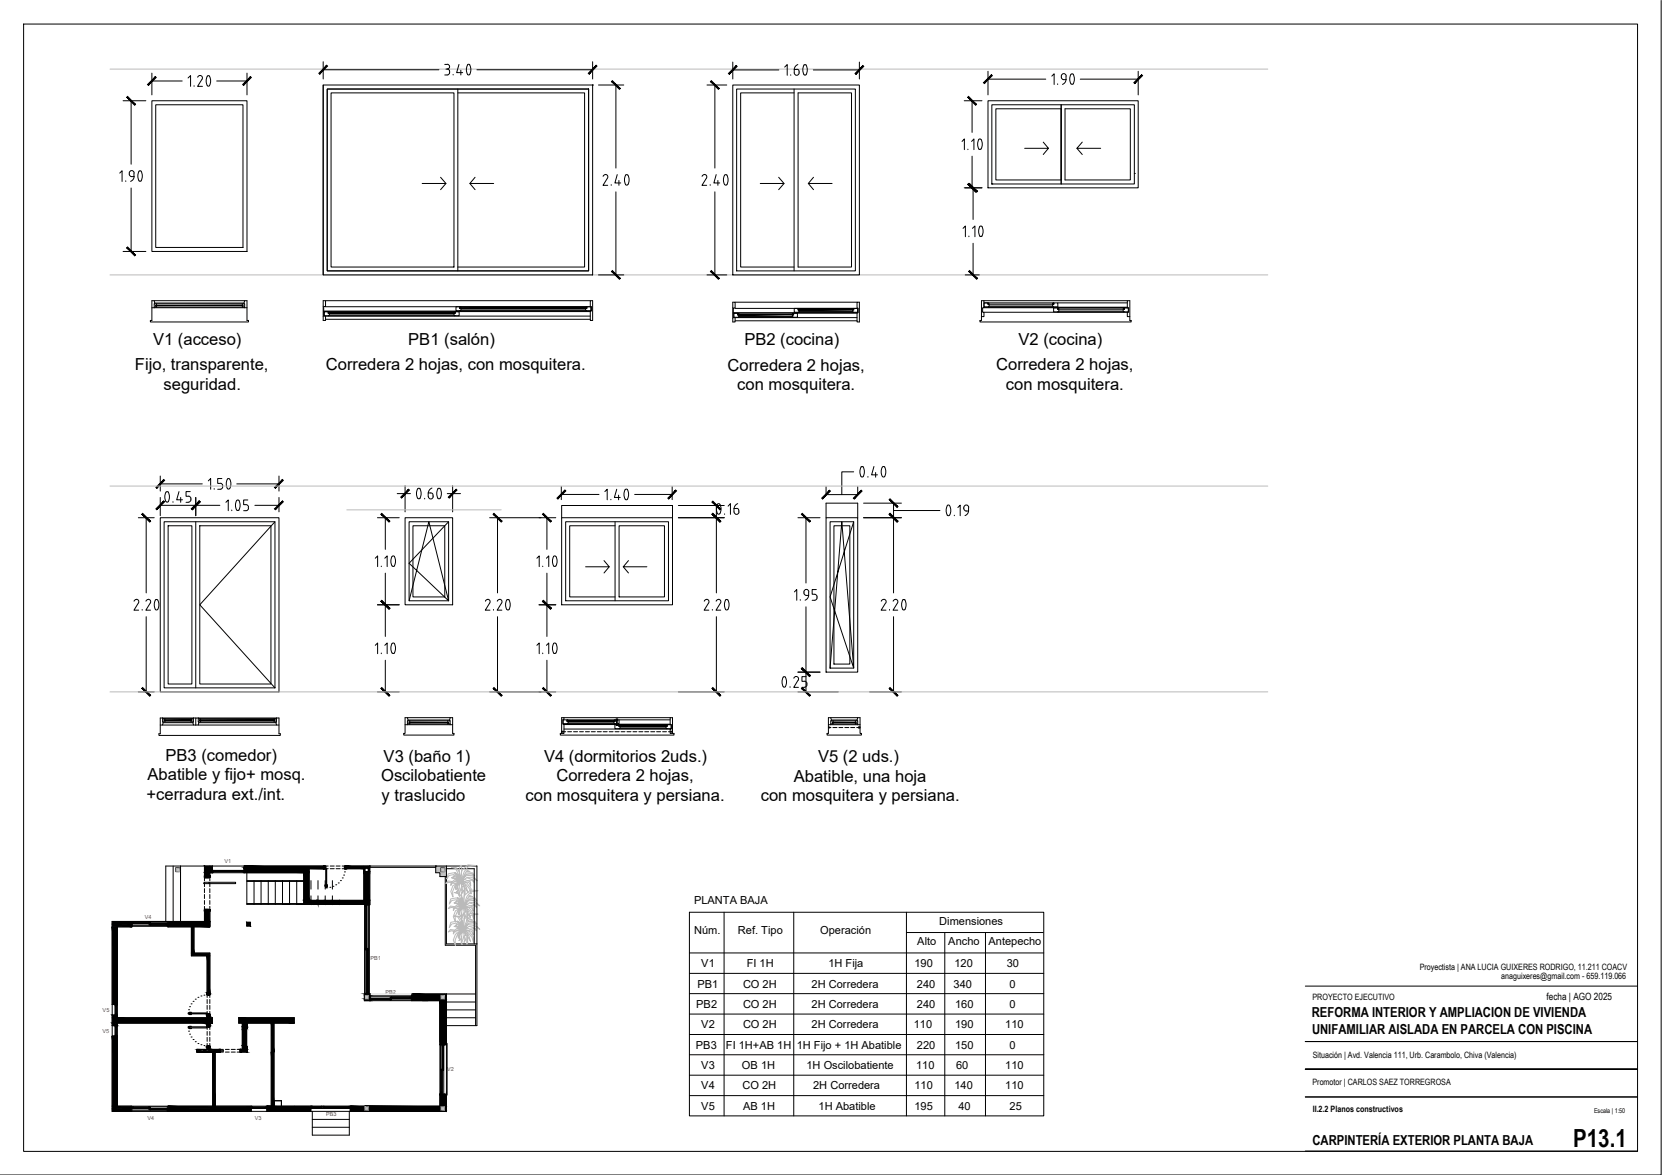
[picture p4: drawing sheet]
<svg xmlns="http://www.w3.org/2000/svg" width="420mm" height="297mm" viewBox="0 0 420 297" stroke-linecap="round" stroke-linejoin="round" font-family="sans-serif">
<defs><g id="words">
<text font-size="6.3" x="397.7" y="289.9">P13.1</text>
<g font-size="4.2">
<text x="38.7" y="87.2">V1 (acceso)</text>
<text x="103.2" y="87.2">PB1 (salón)</text>
<text x="188.2" y="87.2">PB2 (cocina)</text>
<text x="257.5" y="87.2">V2 (cocina)</text>
<text x="34.1" y="93.6">Fijo, transparente,</text>
<text x="82.4" y="93.6">Corredera 2 hojas, con mosquitera.</text>
<text x="183.9" y="93.7">Corredera 2 hojas,</text>
<text x="251.8" y="93.6">Corredera 2 hojas,</text>
<text x="41.4" y="98.6">seguridad.</text>
<text x="186.4" y="98.7">con mosquitera.</text>
<text x="254.3" y="98.6">con mosquitera.</text>
<text x="37.3" y="197.3">Abatible y fijo+ mosq.</text>
<text x="41.8" y="192.4">PB3 (comedor)</text>
<text x="96.4" y="197.5">Oscilobatiente</text>
<text x="97" y="192.6">V3 (baño 1)</text>
<text x="137.5" y="192.6">V4 (dormitorios 2uds.)</text>
<text x="140.7" y="197.6">Corredera 2 hojas,</text>
<text x="200.7" y="197.6">Abatible, una hoja</text>
<text x="206.8" y="192.6">V5 (2 uds.)</text>
<text x="37" y="202.3">+cerradura ext./int.</text>
<text x="96.5" y="202.5">y traslucido</text>
<text x="132.9" y="202.6">con mosquitera y persiana.</text>
<text x="192.3" y="202.6">con mosquitera y persiana.</text>
</g>
<g font-size="3.5">
<text x="331.6" y="257.2">REFORMA INTERIOR Y AMPLIACION DE VIVIENDA</text>
<text x="331.7" y="261.4">UNIFAMILIAR AISLADA EN PARCELA CON PISCINA</text>
<text x="331.8" y="289.5">CARPINTERÍA EXTERIOR PLANTA BAJA</text>
</g>
<g font-size="2.8">
<text x="175.5" y="228.6">PLANTA BAJA</text>
<text x="237.4" y="233.8">Dimensiones</text>
<text x="175.5" y="236">Núm.</text>
<text x="186.6" y="236">Ref. Tipo</text>
<text x="207.3" y="236">Operación</text>
<text x="231.9" y="238.8">Alto</text>
<text x="239.7" y="238.8">Ancho</text>
<text x="249.9" y="238.8">Antepecho</text>
<text x="177.3" y="244.5">V1</text>
<text x="188.8" y="244.5">FI 1H</text>
<text x="209.4" y="244.5">1H Fija</text>
<text x="231.2" y="244.5">190</text>
<text x="241.3" y="244.5">120</text>
<text x="254.5" y="244.5">30</text>
<text x="176.3" y="249.7">PB1</text>
<text x="187.8" y="249.7">CO 2H</text>
<text x="205.2" y="249.7">2H Corredera</text>
<text x="231.8" y="249.7">240</text>
<text x="241.1" y="249.7">340</text>
<text x="255.2" y="249.7">0</text>
<text x="176" y="254.8">PB2</text>
<text x="187.8" y="254.8">CO 2H</text>
<text x="205.2" y="254.8">2H Corredera</text>
<text x="231.8" y="254.8">240</text>
<text x="241.5" y="254.8">160</text>
<text x="255.2" y="254.8">0</text>
<text x="177.3" y="260">V2</text>
<text x="187.8" y="260">CO 2H</text>
<text x="205.2" y="260">2H Corredera</text>
<text x="231" y="260">110</text>
<text x="241.5" y="260">190</text>
<text x="254.1" y="260">110</text>
<text x="175.9" y="265.1">PB3</text>
<text x="183.5" y="265.1">FI 1H+AB 1H</text>
<text x="201.4" y="265.1">1H Fijo + 1H Abatible</text>
<text x="231.8" y="265.1">220</text>
<text x="241.5" y="265.1">150</text>
<text x="255.2" y="265.1">0</text>
<text x="177.3" y="270.2">V3</text>
<text x="177.3" y="275.4">V4</text>
<text x="187.6" y="270.3">OB 1H</text>
<text x="187.7" y="275.4">CO 2H</text>
<text x="203.9" y="270.3">1H Oscilobatiente</text>
<text x="205.6" y="275.4">2H Corredera</text>
<text x="231.2" y="275.4">110</text>
<text x="231.6" y="270.2">110</text>
<text x="241.3" y="275.4">140</text>
<text x="241.7" y="270.2">60</text>
<text x="254.1" y="270.2">110</text>
<text x="254.1" y="275.4">110</text>
<text x="177.3" y="280.5">V5</text>
<text x="187.9" y="280.5">AB 1H</text>
<text x="206.9" y="280.5">1H Abatible</text>
<text x="231.2" y="280.5">195</text>
<text x="242.3" y="280.5">40</text>
<text x="255.2" y="280.5">25</text>
</g>
<text font-size="2.5" x="391" y="252.8">fecha | AGO 2025</text>
<g font-size="2.2">
<text x="358.9" y="245.1">Proyectista | ANA LUCIA GUIXERES RODRIGO, 11.211 COACV</text>
<text x="379.5" y="247.6">anaguixeres@gmail.com - 659.119.066</text>
<text x="331.8" y="252.8">PROYECTO EJECUTIVO</text>
<text x="331.9" y="267.5">Situación | Avd. Valencia 111, Urb. Carambolo, Chiva (Valencia)</text>
<text x="331.8" y="274.4">Promotor | CARLOS SAEZ TORREGROSA</text>
<text x="331.9" y="281.2">II.2.2 Planos constructivos</text>
</g>
<text font-size="1.7" x="403" y="281.4">Escala | 1:50</text>
<g font-size="1.4" fill="#ff0505">
<text x="56.7" y="218.2">V1</text>
<text x="36.6" y="232.2">V4</text>
<text x="93.6" y="242.6">PB1</text>
<text x="97.5" y="251.2">PB2</text>
<text x="26" y="255.8">V5</text>
<text x="25.9" y="261.3">V5</text>
<text x="113.1" y="270.7">V2</text>
<text x="37.3" y="283.1">V4</text>
<text x="64.4" y="283.1">V3</text>
<text x="82.4" y="282.1">PB3</text>
</g>
</g></defs>
<!-- layer: 02.2 TABIQUERIA gruesa -->
<g fill="#000" stroke="#000" stroke-width=".25">
<path d="M112.9 276v.7z"/>
<path d="M51.7 218.9l2 1.4v-1.4zM51.7 218.9l2 1.4h-2z"/>
<path d="M61.7 219.4l.7 .2v-.2zM61.7 219.4l.7 .2h-.7z"/>
<path d="M61.7 219.6l.7 .7v-.7zM61.7 219.6l.7 .7h-.7z"/>
<path d="M62.4 219.4l.9 .2v-.2zM62.4 219.4l.9 .2h-.9z"/>
<path d="M62.4 219.6l.9 .7v-.7zM62.4 219.6l.9 .7h-.9z"/>
<path d="M63.3 219.6l14.8 .7v-.7zM63.3 219.6l14.8 .7h-14.8z"/>
<path d="M61.7 218.9l20.3 .5v-.5zM61.7 218.9l20.3 .5h-20.3z"/>
<path d="M63.3 219.4l18.7 .2v-.2zM63.3 219.4l18.7 .2h-18.7z"/>
<path d="M87.4 219.4l4.8 .2v-.2zM87.4 219.4l4.8 .2h-4.8z"/>
<path d="M92 219.6l.2 .7v-.7zM92 219.6l.2 .7h-.2z"/>
<path d="M87.4 218.9l6.1 .5v-.5zM87.4 218.9l6.1 .5h-6.1z"/>
<path d="M93.1 219.4l.4 .9v-.9zM93.1 219.4l.4 .9h-.4z"/>
<path d="M28.4 234.3l1.3 19.6v-19.6zM28.4 234.3l1.3 19.6h-1.3z"/>
<path d="M28.4 232.9l4.9 .7v-.7zM28.4 232.9l4.9 .7h-4.9z"/>
<path d="M28.4 233.6l4.9 .7v-.7zM28.4 233.6l4.9 .7h-4.9z"/>
<path d="M48.4 234.3l.6 6.6v-6.6zM48.4 234.3l.6 6.6h-.6z"/>
<path d="M42.5 232.9l10.5 .7v-.7zM42.5 232.9l10.5 .7h-10.5z"/>
<path d="M42.5 233.6l10.5 .4v-.4zM42.5 233.6l10.5 .4h-10.5z"/>
<path d="M42.5 234l10.5 .3v-.3zM42.5 234l10.5 .3h-10.5z"/>
<path d="M51.7 220.6l1.3 1v-1zM51.7 220.6l1.3 1h-1.3z"/>
<path d="M51.7 230.2l1.3 2.7v-2.7zM51.7 230.2l1.3 2.7h-1.3z"/>
<path d="M51.7 220.3l2 .3v-.3zM51.7 220.3l2 .3h-2z"/>
<path d="M61.7 220.3h.7zM61.7 220.3h.7z"/>
<path d="M62.4 220.3h.9zM62.4 220.3h.9z"/>
<path d="M62.4 233.2l.9 .9v-.9zM62.4 233.2l.9 .9h-.9z"/>
<path d="M61.7 220.3l16.4 .3v-.3zM61.7 220.3l16.4 .3h-16.4z"/>
<path d="M76.8 220.6l1.3 7v-7zM76.8 220.6l1.3 7h-1.3z"/>
<path d="M76.8 227.6l1.8 1v-1zM76.8 227.6l1.8 1h-1.8z"/>
<path d="M78.6 227.6l.8 1 .7-1zM78.6 227.6l.8 1h-.8z"/>
<path d="M80.1 227.6l.3 1v-1zM80.1 227.6l.3 1h-1z"/>
<path d="M80.4 227.6l1.8 1v-1zM80.4 227.6l1.8 1h-1.8z"/>
<path d="M82.2 227.6l1.8 1v-1zM82.2 227.6l1.8 1h-1.8z"/>
<path d="M84 227.6l1.8 1v-1zM84 227.6l1.8 1h-1.8z"/>
<path d="M92 220.3l1.5 7.3v-7.3zM92 220.3l1.5 7.3h-1.5z"/>
<path d="M85.8 227.6l7.7 1v-1zM85.8 227.6l7.7 1h-7.7z"/>
<path d="M28.4 256.6l1.3 .7v-.7zM28.4 256.6l1.3 .7h-1.3z"/>
<path d="M28.4 258.6l1.3 .7v-.7zM28.4 258.6l1.3 .7h-1.3z"/>
<path d="M52.4 258.6l.6 .4v-.4zM52.4 258.6l.6 .4h-.6z"/>
<path d="M52.4 259l.6 .3v-.3zM52.4 259l.6 .3h-.6z"/>
<path d="M52.4 256.6l.6 .3v-.3zM52.4 256.6l.6 .3h-.6z"/>
<path d="M52.4 256.9l.6 .4v-.4zM52.4 256.9l.6 .4h-.6z"/>
<path d="M48.4 240.9l4.6 .7v-.7zM48.4 240.9l4.6 .7h-4.6z"/>
<path d="M52.4 241.6l.6 9.3v-9.3zM52.4 241.6l.6 9.3h-.6z"/>
<path d="M52.4 250.9l.6 .3v-.3zM52.4 250.9l.6 .3h-.6z"/>
<path d="M28.4 257.3l25.3 1.3v-1.3zM28.4 257.3l25.3 1.3h-25.3z"/>
<path d="M61.3 259.6l.7 .7v-.7zM61.3 259.6l.7 .7h-.7z"/>
<path d="M61.3 258.6l1.3 1v-1zM61.3 258.6l1.3 1h-1.3z"/>
<path d="M62 259.6l.6 .7v-.7zM62 259.6l.6 .7h-.6z"/>
<path d="M68.6 258.6l.7 7.4v-7.4zM68.6 258.6l.7 7.4h-.7z"/>
<path d="M60.4 257.3l14 1.3v-1.3zM60.4 257.3l14 1.3h-14z"/>
<path d="M92.1 251.6l.1 .9zM92.1 251.6l.1 .9z"/>
<path d="M92.1 251.3h1.4zM92.1 251.3h1.7z"/>
<path d="M92.1 251.3l1.4 .3v-.3zM92.1 251.3l1.4 .3h-1.4z"/>
<path d="M93.1 251.6l.4 .9v-.9zM93.1 251.6l.4 .9h-.4z"/>
<path d="M92.1 252.5l1.4 .5v-.5zM92.1 252.5l1.4 .5h-1.4z"/>
<path d="M104.1 251.6l7.4 .9v-.9zM104.1 251.6l7.4 .9h-7.4z"/>
<path d="M104.1 251.3l8.8 .3v-.3zM104.1 251.3l8.8 .3h-8.8z"/>
<path d="M112.4 251.6l.5 .9v-.9zM112.4 251.6l.5 .9h-.5z"/>
<path d="M104.1 252.5l8.8 .5v-.5zM104.1 252.5l8.8 .5h-8.8z"/>
<path d="M111.2 253l1.7 11v-11zM111.2 253l1.7 11h-1.7z"/>
<path d="M28.4 261.9l1.3 17.7v-17.7zM28.4 261.9l1.3 17.7h-1.3z"/>
<path d="M28.4 279.6l4.7 .7v-.7zM28.4 279.6l4.7 .7h-4.7z"/>
<path d="M49.7 265.4l1.1 .5v-.5zM49.7 265.4l1.1 .5h-1.1z"/>
<path d="M52.4 264.7l.6 .3v-.3zM52.4 264.7l.6 .3h-.6z"/>
<path d="M52.4 265l.6 .3v-.3zM52.4 265l.6 .3h-.6z"/>
<path d="M53.8 266l.6 13.6v-13.6zM53.8 266l.6 13.6h-.6z"/>
<path d="M49.7 265.3l6 .1v-.1zM49.7 265.3l6 .1h-6z"/>
<path d="M49.7 265.9l6 .1zM49.7 265.9l6 .1z"/>
<path d="M61.3 264.3l.7 .1zM61.3 264.3l.7 .1z"/>
<path d="M61.3 260.3l1.3 4v-4zM61.3 260.3l1.3 4h-1.3z"/>
<path d="M62 264.3l.6 .1zM62 264.3l.6 .1z"/>
<path d="M61.3 264.4l1.3 .9v-.9zM61.3 264.4l1.3 .9h-1.3z"/>
<path d="M60.7 265.3l1.9 .7v-.7zM60.7 265.3l1.9 .7h-1.9z"/>
<path d="M42.5 279.6l21 .7v-.7zM42.5 279.6l21 .7h-21z"/>
<path d="M68.6 266l.7 13.6v-13.6zM68.6 266l.7 13.6h-.7z"/>
<path d="M67.5 279.6l11.1 .4v-.4zM67.5 279.6l11.1 .4h-11.1z"/>
<path d="M67.5 280l11.1 .3v-.3zM67.5 280l11.1 .3h-11.1z"/>
<path d="M88.6 279.6l3.6 .2v-.2zM88.6 279.6l3.6 .2h-3.6z"/>
<path d="M88.6 279.8h3.6zM88.6 279.8h3.6z"/>
<path d="M88.6 279.8l3.6 .5v-.5zM88.6 279.8l3.6 .5h-3.6z"/>
<path d="M93.1 279.8l18.4 .9v-.9zM93.1 279.8l18.4 .9h-18.4z"/>
<path d="M111.2 276.7l1.7 2.9v-2.9zM111.2 276.7l1.7 2.9h-1.7z"/>
<path d="M92.2 279.6l20.7 .2v-.2zM92.2 279.6l20.7 .2h-20.7z"/>
<path d="M112.4 279.8l.5 .9v-.9zM112.4 279.8l.5 .9h-.5z"/>
<path d="M28.4 280.3l4.7 .7v-.7zM28.4 280.3l4.7 .7h-4.7z"/>
<path d="M42.5 280.3l21 .7v-.7zM42.5 280.3l21 .7h-21z"/>
<path d="M67.5 280.3l11.1 .7v-.7zM67.5 280.3l11.1 .7h-11.1z"/>
<path d="M88.6 280.3l3.6 .4v-.4zM88.6 280.3l3.6 .4h-3.6z"/>
<path d="M88.6 280.7l3.6 .3v-.3zM88.6 280.7l3.6 .3h-3.6z"/>
<path d="M92.2 280.7h20.7zM92.2 280.7h20.7z"/>
<path d="M92.2 280.7l20.7 .3v-.3zM92.2 280.7l20.7 .3h-20.7z"/>
</g>
<g fill="none" stroke="#000" stroke-width=".25">
<path d="M81.7 76v5M149.8 76v5M185.3 76.4v5M217.3 76.4v5M248.1 76v5h-.4M285.6 76v5h.4M40.5 181.5v4M70.5 181.5v4M114.4 181.4v4M170 181.4v4h.4M44.4 219.4h1v.9h-1zM51.7 218.9h2v1.7h-.7v1h-1.3z"/>
<path d="M61.7 218.9h20.3v.7h-3.9v8h13.9v-8h-4.6v-.7h6.1v9.7h-16.7v-8h-15.1zM62.4 219.4h.9v.9h-.9zM92.2 219.4h.9v.9h-.9zM110.2 218.9h2.7v2.7h-1.7v-1h-1zM111.5 219.4h.9v.9h-.9zM28.4 232.9h4.9v1.4h-3.6v19.6h-1.3zM42.5 232.9h9.2v-2.7h1.3v4.1h-10.5zM62.4 233.2h.9v.9h-.9zM28.4 256.6h1.3v.7h24v1.3h-24v.7h-1.3zM44.4 257.5h1v.9h-1zM60.4 257.3h14v1.3h-14zM61.3 258.6v6.7h-.6v.7h1.9v-7.4"/>
<path d="M62.4 257.5h.9v.9h-.9zM92.1 251.3h1.4v1.7h-1.4zM92.2 251.6h.9v.9h-.9zM93.5 251.3h-1.4h1.4M93.5 251.3v1.3M111.5 251.6h.9v.9h-.9zM28.4 261.9v19.1h4.7v-1.4h-3.4v-17.7M29.7 261.9h-1.3h1.3M42.5 279.6h21v1.4h-21zM44.4 279.8h1v.9h-1zM62.4 279.8h.9v.9h-.9zM67.3 279.6h11.7"/>
<path d="M67.5 279.6v1.4M78.6 279.6v1.4h-11.3M88.6 279.6h22.6v-2.9h1.7v4.3h-24.3zM92.2 279.8h.9v.9h-.9zM111.2 264h1.7M111.5 279.8h.9v.9h-.9zM112.9 263.4v-12.1h-8.8v1.7h7.1v11M112.9 263v1h-1.7"/>
</g>
<!-- layer: 02.1 TABIQUERIA fina -->
<path d="M48.4 234.3v7.3h4v9.6h.6v-10.3h-4v-6.6M52.4 257.3v-.7h.6v.7M52.4 258.6v.7h.6v-.7M68.6 258.6v21M69.3 258.6v21M53.8 279.6v-13.6h-4.1v-.7h2.7v-.6h.6v.6h2.7v.1h-4.9v.5h4.9l-1.3 .1v13.6M69.3 278.3l1.9-.1v1.4M71.1 278.3v1.3" fill="none" stroke="#000" stroke-width=".25"/>
<!-- layer: 04.1 CARPINTERIA EXTERIOR -->
<g fill="none" stroke="#000" stroke-width=".25">
<path d="M38.4 25.5h24v38.1h-24zM39.4 26.5h22v36.1h-22zM81.7 21.5v48M81.7 21.5h68.1v48h-68.1zM82.7 22.5h66.1v46h-66.1zM83.7 23.5h31.1v44h-31.1zM115.7 23.5h32.1v44h-32.1M115.7 22.5v46M149.8 21.5h.1M249.8 25.5h37.9v22h-37.9zM250.7 26.5h36.1v20h-36.1zM268.3 27.5h-16.5v18h16.5"/>
<path d="M268.3 26.5v20M269.2 27.5h16.5v18h-16.5zM38.4 76h.6l.1 .6M38.4 77.8h24M39 77.8v-1h22.8v1M39 77.6h22.8M39 76h22.8M39.1 76.6h22.6M39.1 76.6v.2M39.4 77.2v.4M39.6 76.8v.8M61.3 76.8v.8"/>
<path d="M61.4 77.2v.4M62.4 76h-.6l-.1 .8M248.1 76h.7v1.8h-.4v1.1h.4v1.1h-.7M248.8 78.9h36.2M248.8 76h36.2M248.8 77.8h36.2M248.8 76.6h17.6M248.8 77.7h36.2M248.8 76.6h1v.3h.3v.5l-.2 .2h-1.1zM249.8 76.6h.2v.3h-.2zM249.8 76.9h16.6M249.9 77.6h17.5v-1h-1v.3h-.3v.5l.2 .2"/>
<path d="M250.1 77.4h16M266.1 76.6h.3v.3h-.3zM266.4 77.8h1v.4h.3v.4l-.2 .3h-1.1zM267.4 77.9h.3v.2h-.3zM267.4 77.8h16.9M267.4 78.2h16.9M267.4 76.6h17.6M267.5 78.9h16.6M267.7 78.6h16.2M284 77.9h.2v.2h-.2zM284.3 77.8h.9v1.1h-1.1l-.2-.3v-.4h.4zM285.6 76h-.6v1.8h.3v1.1h-.3v1.1h.6"/>
<path d="M38 81v.4h24.8v-.4M247.7 81v.4h38.3v-.4M40.5 130.9h30v44h-30zM41.5 131.9h28v42h-28zM42.5 132.9h6v40h-6zM49.5 131.9v42M50.5 132.9h18v40h-18zM102.4 130.9h12v22h-12zM103.4 131.9h10v20h-10zM104.4 132.9h8v18h-8zM142 130.9h28v22h-28zM142 130.9v-3.1h28v3.1"/>
<path d="M143 131.9h26v20h-26zM155.5 132.9h-11.5v18h11.5M155.5 131.9v20M156.5 132.9h11.5v18h-11.5zM208.8 130.9h8v39h-8zM208.8 130.9v-3.7h8v3.7M209.8 131.9h6v37h-6zM210.8 132.9h4v35h-4zM40.2 185.5v.4h30.7v-.4M40.5 181.5h9M41.1 181.5v1h7.8v-1M41.1 181.7h7.8"/>
<path d="M41.1 183.3h7.8M41.2 182.5l-.1 .8h-.6M41.2 182.7h7.6M41.5 181.7v.4M41.7 181.7v.8M48.3 181.7v.8M48.5 181.7v.4M48.8 182.7l.1 .6h.6M48.8 182.5v.2M50.1 183.3h19.8M50.1 181.5h20.4M50.1 181.5h-.6v1.8"/>
<path d="M50.1 181.5v1h19.8v-1M50.1 181.7h19.8M50.2 182.5l-.1 .8h-.6M50.2 182.7h19.6M50.5 181.7v.4M50.7 181.7v.8M69.3 181.7v.8M69.5 181.7v.4M69.8 182.5v.2M69.8 182.7l.1 .6h.6M102.1 185.4v.4h12.7v-.4M102.4 183.2h12"/>
<path d="M102.4 181.4h.6l.2 .8M103 183h10.8M103 183.2v-1h10.8v1M103 181.4h10.8M103.2 182h10.5M103.4 182.7v.3M103.6 182.2v.8M113.2 182.2v.8M113.4 182.7v.3M113.7 182v.2M114.4 181.4h-.6l-.1 .6M141.6 185.4v.4h28.8v-.4"/>
<path d="M209.1 185.4v.4h8.7v-.4M209.4 183.2h8M209.4 181.4h.6l.2 .8M210 183h6.8M210 183.2v-1h6.8v1M210 181.4h6.8M210.2 182h6.5M210.4 182.7v.3M210.6 182.2v.8M216.2 182.2v.8M216.4 182.7v.3M216.7 182v.2"/>
<path d="M217.4 181.4h-.6l-.1 .6M53.7 218.9h8M33.3 234.3h.1v-1.4h-.1h9.2h-.2l.1 .6-.1 .8h.2M33.4 233.2h.3l.1 .2-.4 .1zM33.4 234.2h8.9M33.4 233.5h8.9M33.4 233.9h8.9M33.7 233.2h.1M33.7 233.2h4M33.7 233.5h4M33.8 233.4h3.8M37.6 233.3l.5-.1v.3h-.4z"/>
<path d="M37.7 233.2h.1M37.7 233.5h.3l.1 .3-.4 .1zM37.8 233.1l.1 .5zM38 233.6l.1 .1zM38 233.7h4M38.1 233.2h4.2M38.1 233.8h3.9M42 233.6h.1M42 233.5h.4v.4l-.4-.1zM53.7 220h8M53.9 220v.3h7.6M53.9 220.6h7.6"/>
<path d="M54 220.4h7.5M54 220.3l-.1 .3h-.2M54.1 220.1v.1h7.3M54.1 220.1v.2M61.3 220.1v.2M61.5 220.4v.2h.2M61.5 220v.4M92.2 228.8v22.3M92.2 228.6v.2l.1-.1 1.2 .1v-.2M92.2 239.9l.6 .1zM92.3 228.8h.4l-.1 .4-.3-.1zM92.3 239.8l.3-.1 .1 .4h-.4z"/>
<path d="M92.3 229.1h.1M92.3 239.8h.1M92.3 229.1v10.7M92.5 229.1v10.7M92.6 229.2v10.5M92.7 229.1v10.7M92.7 228.8v22.3M92.8 228.8v22.3M92.8 239.8h.3l-.1 .4-.2-.1zM93.1 228.8v22.3M93.4 228.8v22.3M28.4 253.9v2.7"/>
<path d="M28.4 259.3v2.6M29.1 253.9v2.7M29.1 259.3v2.6M29.1 254.2h.3v2.2h-.3M29.1 259.5h.3M29.2 254.2v2.2M29.2 259.5v2.3M29.2 254.3h.1v2h-.1M29.2 259.6h.1v2h-.1M29.2 259.7h.2M29.2 256.2h.2M29.2 254.4h.2"/>
<path d="M29.4 256.4h.1M29.4 259.5v2.3h-.3M29.5 256.4l.2 .2M29.5 254.2v2.2M29.5 259.5v2.2M29.7 259.3v.2h-.3M29.7 253.9v.3h-.3M29.7 254.2v2.2M29.7 259.5v2.3M92.2 251.3v-.2h1.3v.2M92.3 240.1v11M92.8 250.7v.2z"/>
<path d="M92.8 240.1h.1M92.8 250.9l.2-.2 .1 .5h-.3zM92.9 240.1v10.8M93 240.2v10.5M93.1 240.1v10.7M93.5 251.6h.2v1.4h-.2M93.6 252.5h.4v.1l-.4 .2zM93.7 251.7h10.3M93.7 252.4h10.3M93.7 253h10.3M93.7 252h10.3M93.9 252.8h.1"/>
<path d="M93.9 252.7h4.7M93.9 252.8h4.7M94 252.5h4.6M98.6 252.8h.1M98.6 252.5h.4v.3h-.4zM98.6 252l.5 .1-.1 .3h-.4zM98.8 252.3l.1 .5h-.2zM99 252.3h.1M99 252.8h5M99 252.3h4.7M99 252h4.7M99.1 252.1h4.5"/>
<path d="M103.6 252.1l.5-.1v.4h-.4zM103.7 252.3h.1M104.1 251.6h-.1v1.4h.1M29.2 261.6h.2M29.4 261.7h.1M29.5 261.7l.2 .2M33.3 279.8h.3l.1 .3h-.4zM33.4 279.6h8.9M33.6 279.8h.1M33.6 279.9h4.1M33.6 279.8h4.1M37.5 279.9l.5-.1v.3h-.4z"/>
<path d="M37.7 279.8h.1M37.8 279.7v.6zM38 279.8h4.3M42.5 279.6h-.2l.1 .6-.1 .8h.2h-9.4h.3v-1.4h-.3M63.5 279.6h.2l.1 .3M63.7 279.6h3.6M63.8 279.9h3.5M63.9 279.9v.2M67.1 279.9v.2M67.3 279.9h.1M67.5 279.6l-.2 .3M78.6 279.6h3"/>
<path d="M78.7 279.6v.4h2.7M78.8 280l-.2 .2M78.9 279.7l.1 .3M81.2 279.7v.3M81.2 279.7v.1h-2.3M81.4 279.6l-.1 .4M81.7 279.6h6.9M81.7 279.6h-.1v.6M81.7 279.6v.4h6.6v-.4M81.8 280l-.2 .2M81.9 279.7v.1h6.3v-.1M82 279.7v.3"/>
<path d="M88.2 279.7v.3M88.3 280h.1M111.2 264v.2h1.4v-.2M111.2 276.7v-.2h1.4v.2M111.2 264.2v12.3M111.4 270.3h.3v.4l-.3-.1zM111.4 276.2l.3-.2v.5h-.3zM111.4 264.2v6.1M111.4 270.6v5.9M111.4 270.6h.1M111.4 276l.1 .2zM111.5 270.6v5.6"/>
<path d="M111.7 270.7v5.3M111.8 264.2v12.3M111.8 264.1h.3v.5l-.3-.1zM111.8 270.3l.3-.1v.4h-.3zM111.8 264.5h.1M111.8 270.3h.1M111.9 264.5v5.8M112.1 264.5v5.7M112.2 264.2v12.3M112.9 263.8h.1v13h-.1M112.9 263.8v12.9M33.4 280.2h8.9"/>
<path d="M33.4 280.9h8.9M33.4 280.6h8.9M33.7 280.1h3.8M37.6 280.2h.4l.1 .3-.5 .1zM38 280.4h4M38 280.2l.1 .1zM38 280.6h4M38.1 280.5h3.9M42 280.2h.1M42 280.2h.4v.4l-.4-.1zM63.5 280.2h4M63.5 281h4"/>
<path d="M63.7 280.2v-.3h3.6v.3M63.7 280.1h3.6M63.8 280.1v-.1h3.4v.1M78.6 281h10M78.7 280.2h2.7M78.8 280h2.5M81.3 280l.1 .2h.2M81.7 280.2h6.6M81.8 280h6.5M88.3 280v.2h.3"/>
</g>
<!-- layer: 30 ESCALERA -->
<g fill="none" stroke="#000" stroke-width=".25">
<path d="M43.8 218.9v14M45.6 218.9v14M51.7 218.9h-9.8v14M62.4 220.6v8h14.4M62.4 228.4h14.4M62.4 222.6h14.4M62.4 222.8h14.4M64.2 222.6v6M66 222.6v6M67.8 222.6v6M69.6 222.6v6M71.4 222.6v6"/>
<path d="M73.2 222.6v6M75 222.6v6M78.6 222.6v2.2M78.6 226.5v2.1M80.4 222.6v2.2M80.4 226.5v2.1M82.2 222.6v2.2M82.2 226.5v2.1M84 222.6v2.2M84 226.5v2.1M112.9 251.3h7.3M112.9 253.3h7.3"/>
<path d="M112.9 255.3h7.3M112.9 257.3h7.3M112.9 259.3h7.7M79 281v6h9.3v-6M79 283h9.3M79 285h9.3"/>
</g>
<!-- layer: 10.1 SOMBREADOS TABIQUES -->
<g fill="none" stroke="#bababa" stroke-width=".25">
<path d="M110.2 218.9v.1M110.5 218.9l-.3 .4M110.8 218.9l-.6 .7M111.1 218.9l-.9 1M111.4 218.9l-1.2 1.3M111.5 219.8l-.9 .8M111.5 219.4l-1.2 1.2M111.7 218.9l-1.5 1.6M111.8 219.4l-.3 .3M112 218.9l-.5 .5M112.3 218.9l-.5 .5M112.4 219.7l-.6 .6"/>
<path d="M112.6 218.9l-1.7 1.7M112.9 219.9l-1.7 1.6M112.9 219l-1.7 1.6M112.9 219.3l-.5 .4M112.9 219.6l-1.7 1.6M111.8 220.3l-.6 .6M112.4 220.3h.1M112.9 221.3l-.3 .3M112.9 221.1l-.6 .5M112.9 220.8l-.9 .8M112.9 220.5l-1.2 1.1M112.9 220.2l-1.5 1.4"/>
<path d="M92.2 251.6v.1M92.5 251.6l-.3 .4M92.8 251.6l-.6 .7M93.1 251.9l-.6 .6M93.1 251.6l-.9 .9M93.1 252.5h.1M93.1 252.2l-.3 .3M111.5 251.6v.1M111.8 251.6l-.3 .4M112.1 251.6l-.6 .7M112.4 252.5h.1M112.4 252.2l-.3 .3"/>
<path d="M112.4 251.9l-.6 .6M112.4 251.6l-.9 .9M62.6 260.3v4M92.2 279.8h.1M92.5 279.8l-.3 .3M92.8 279.8l-.6 .6M93.1 279.8l-.9 .9M111.5 279.8h.1M111.8 279.8l-.3 .3M112.1 279.8l-.6 .6M112.4 279.8l-.9 .9M93.1 280l-.6 .7"/>
<path d="M93.1 280.6v.1M93.1 280.3l-.3 .4M112.4 280.6v.1M112.4 280.3l-.3 .4M112.4 280l-.6 .7"/>
</g>
<!-- layer: 03 CARPINTERIA INTERIOR -->
<g fill="none" stroke="#000" stroke-width=".25">
<path d="M81.7 219.6l.6 .1zM81.7 218.9h.6zM82 218.9h1M82 218.9h.3v.7h-.3zM82 219.6h1M82.3 218.9h.1l-.1 .7zM82.3 219.6h.3v4.8h-.3zM83.5 218.9h1M83.5 219.6h1M85 219.6h1M85 218.9h1M86.5 218.9h.9"/>
<path d="M86.5 219.6h.9M87 218.9h.2v.7zM87.1 219.6h.1M87.2 219.6l.5 .1zM87.2 218.9h.5zM87.2 218.9h.2v.7h-.2zM51.6 223h8v.4h-8zM51.6 229.9l.1 .5zM51.6 221.3l.1 .6zM51.7 229.8l1.3 .1v.3h-1.3v-.2h1.3h-1.3zM51.7 221.6h1.3v.2h-1.3zM51.7 221.8l1.3 .1-1.3 .1z"/>
<path d="M51.7 221.6v1.1M51.7 223.1v1M51.7 224.6v1.1M51.7 226.1v1M51.7 227.7v.9M51.7 229.1v1.1M52.7 223.2h.3M52.9 223.1v.3M53 229.9l.1 .5zM53 221.3l.1 .6zM53 221.6v1.1M53 223.1v1"/>
<path d="M53 224.6v1.1M53 226.1v1M53 227.7v.9M53 229.1v1.1M82.2 223.6l.1 .5h-.1zM82.6 224.4h.1M82.7 223.6l.1 .5h-.2zM83.4 224.3h.1M84.2 224.1h.1M84.9 223.7h.1M85.5 223.2h.1M86.1 222.6h.1"/>
<path d="M86.5 221.9h.1M86.9 221.2h.1M87.1 220.4h.1M47.6 256.1h4.8v.2h-4.8zM47.6 256.1h.1M47.6 259.6h4.8v.3h-4.8zM47.6 259.9h.1M47.7 255.3h.1M47.8 255.9l.6 .1-.6 .1zM47.8 256.3l.6 .2h-.6zM47.8 259.9l.6 .1h-.6zM47.8 259.4l.6 .1-.6 .1z"/>
<path d="M47.9 254.5h.1M48.3 253.8h.1M48.8 253.1h.1M49.4 252.6h.1M50 252.1h.1M50.8 251.8h.1M51.6 251.6h.1M52.3 250.9l.1 .6zM52.3 256.4l.1 .5zM52.3 259l.1 .6zM52.4 251.2h.6v.2h-.6zM52.4 251.4h.6v.2z"/>
<path d="M52.4 256.4h.6v.2h-.6zM52.4 256.3l.6-.1v.2zM52.4 251.5h.1M52.4 259.3h.6v.2h-.6zM52.4 259.5h.6v.2zM52.4 251.2v1M52.4 252.7v1M52.4 254.2v1M52.4 255.7v.9M52.4 259.3v1M53 250.9l.1 .6zM53 256.4l.1 .5z"/>
<path d="M53 259l.1 .6zM53 251.2v1M53 252.7v1M53 254.2v1M53 255.7v.9M53 259.3v1M47.7 260.7h.1M47.9 261.4h.1M48.3 262.2h.1M48.8 262.8h.1M49.4 263.3h.1M50 263.8h.1"/>
<path d="M50.8 264.1h.1M51.6 264.3h.1M52.2 265.5h-.8v.3h.8M52.3 264.4l.1 .6zM52.4 264.4h.6v.3h-.6zM52.4 264.4l.6-.1zM52.4 264.4h.1M52.4 260.8v.9M52.4 262.2v1.1M52.4 263.8v.9M52.7 265.8h1M52.7 265.5h1"/>
<path d="M53 264.4l.1 .6zM53 260.8v.9M53 262.2v1.1M53 263.8v.9M54.1 265.8h1.1M54.1 265.5h1.1M55.3 265.2l.5 .1zM55.3 266h.5zM55.7 265.4l.8 .1v.3l-.8 .1M55.8 265.8l-.1 .2h.8M56.5 265.3h-.8l.1 .2M57 265.3h1"/>
<path d="M57 266h1M58.5 265.3h1M58.5 266h1M59.9 265.3h.8M59.9 266h.8M60.7 265.2l.4 .1zM60.7 266h.4zM60.7 265.3h-.1l.1 .7M60.7 265.3v.7"/>
</g>
<!-- layer: 04.2 CERRAJERIA -->
<path d="M93.4 218.9h16.8M93.5 219.3h16.7M93.5 218.9h.1M110.2 218.9h.1M112.6 221.6v17.4h7.6v20.3M112.9 221.6v17h7.7v20.7" fill="none" stroke="#000" stroke-width=".25"/>
<!-- layer: 06 SANITARIOS -->
<path d="M68.6 258.6h.1" fill="none" stroke="#000" stroke-width=".25"/>
<!-- layer: 10.4 AUXILIAR SOMBREO -->
<path d="M44.5 219.4h-.1M44.8 219.4l-.4 .3M45.1 219.4l-.7 .6M45.4 219.4l-1 .9M45.4 219.7l-.7 .6M45.4 220l-.4 .3M45.4 220.3h-.1" fill="none" stroke="#bababa" stroke-width=".25"/>
<!-- layer: CONSTRUCCION -->
<path d="M112.9 218.9h7.7v19.7M112.9 219.6h7v19" fill="none" stroke="#000" stroke-width=".25"/>
<!-- layer: ARBOLES -->
<g fill="none" stroke="#bababa" stroke-width=".25">
<path d="M114.2 219.3l1.2 .1 .7 1.1 .4 2.3-1.8-1.7-1.1 .2-.7 .9 .4-1.3 1.5-.3 1.7 2.2h-1.5l-.7 .5-.3 .5v-.6l.9-.8 1.6 .4-1.5 1.2-.6 1.4 .1 1.4-.5-1.4 .5-1.5 2-1.1-.8 1.1-.2 1v-1l1-1.1-2.4-.9h1.2l1.2 .9-1-1.7-.5-.6a4.5 4.5 0 0 1 1.1 5.6l.1 .4-.2-.3 .1-2.3 .4-1.1-.4-3.1 .3-.9h.3l.1 .9-.3 3.1-.7-2-.7-1.3zM117.8 219.9l1 .4h-.9l-.2 .4M114.4 222.9l-1.2-.2-.5 .6 .8-.3 .6 .2M114.8 231.5l1.2 .1 .8 1.2 .3 2.3-1.7-1.7-1.2 .2-.6 .9 .4-1.3 1.4-.3 1.7 2.2h-1.4l-.8 .5-.3 .5 .1-.7 .8-.7 1.6 .4-1.4 1.1-.6 1.4v1.4l-.5-1.4 .5-1.4 2-1.1-.7 1.1-.2 1-.1-1 1-1.1-2.3-.9h1.1l1.2 .9-.9-1.7-.5-.6a4.5 4.5 0 0 1 1 5.6l.1 .4-.2-.4 .2-2.2 .3-1.1-.4-3.1 .4-1h.2l.1 1-.3 3.1-.7-2.1-.6-1.2zM114.8 225.6l1.2 .1 .8 1.2 .3 2.3-1.7-1.8-1.2 .3-.6 .8 .4-1.3 1.4-.2 1.7 2.2-1.4-.1-.8 .5-.3 .6 .1-.7 .8-.7 1.6 .4-1.4 1.1-.6 1.4v1.4l-.5-1.4 .5-1.5 2-1-.7 1.1-.2 1-.1-1.1 1-1-2.3-1 1.1 .1 1.2 .9-.9-1.8-.5-.5a4.5 4.5 0 0 1 1 5.6l.1 .4-.2-.4 .2-2.3 .3-1-.4-3.2 .4-.9h.2l.1 .9-.3 3.2-.7-2.1-.6-1.2zM114.8 222.9l1.7-.1-1.4 .6-.7-.2M114.8 221.3l-.4 .5 .6-.3M115 235.1l-1.1-.1-.6 .6 .8-.3 .6 .1M115 229.2l-1.1-.1-.6 .6 .8-.3 .6 .1M115.4 223.8l-.1 1.1-.3-.9M115.4 235.2l1.7-.1-1.4 .6-.7-.2M115.4 229.3l1.7-.1-1.4 .5-.7-.1"/>
<path d="M115.4 233.6l-.3 .5 .6-.3M115.4 227.7l-.3 .5 .6-.3M116 236l-.1 1.2-.2-1M116 230.1l-.1 1.2-.2-1M116.1 224.4l-.2 .5-.5 .6 .6-.3M116.5 222.8l.2 1M116.7 224.2l.4 1.1-.4 .7 .1-.5-.2-.9M116.7 220.1l1.6-1.5 1.9 .2-1.9 .3-.9 1.2-.9 2.5zM116.7 236.7l-.2 .5-.5 .6 .7-.3M116.7 230.8l-.2 .5-.5 .5 .7-.3M117.1 223.9l-.2 .4 .3-.2M117.1 235.1l.2 1"/>
<path d="M117.1 229.2l.2 1M117.3 232.4l1.6-1.5 2 .2-1.9 .3-1 1.2-.9 2.5zM117.3 226.5l1.6-1.5 2 .2-1.9 .3-1 1.1-.9 2.6zM117.3 236.5l.4 1.1-.4 .6 .1-.4-.2-.9M117.3 230.5l.4 1.2-.4 .6 .1-.5-.2-.8M117.4 223.3l.9 2.4-.7-1.2M117.6 220.7l1.8-.1 .5 .7-.7-.4-1.4 .2-1.3 1.7 .8 1.4 .1 2.2 .2-.4v-2.1l-1.1-1.1 1.5 .4 1.1 1.4v1.4l-.4-1.3-.9-1.2-1.3-.7 1.3-1.4 1.5-.1 1.3 1.4-1.4-1-1.1 .2-1.6 .9 .9-.5 1.5 .6 .1 1.1-.4-.9-1.4-.4-.7 .1zM117.7 236.2l-.1 .3 .3-.1M117.7 230.2l-.1 .4 .3-.1M118 221.9l1.5 .5 .3 .6-.5-.5-1.1 .1M118.1 235.6l.9 2.4-.8-1.2M118.1 229.7l.9 2.4-.8-1.2"/>
<path d="M118.2 233l1.9-.1 .5 .7-.8-.4-1.4 .2-1.3 1.7 .9 1.4v2.2l.2-.4v-2.1l-1.1-1.1 1.5 .3 1.1 1.6v1.3l-.4-1.3-.9-1.2-1.3-.7 1.3-1.4 1.5-.2 1.4 1.4-1.5-.9-1.1 .1-1.6 1 .9-.5 1.5 .6 .1 1.1-.4-.9-1.3-.4-.8 .1zM118.2 227.1l1.9-.1 .5 .7-.8-.5-1.4 .2-1.3 1.8 .9 1.4v2.2l.2-.5v-2l-1.1-1.1 1.5 .3 1.1 1.5v1.4l-.4-1.3-.9-1.2-1.3-.7 1.3-1.5 1.5-.1 1.4 1.4-1.5-.9-1.1 .1-1.6 1 .9-.5 1.5 .6 .1 1.1-.4-.9-1.3-.4-.8 .1zM118.4 232.1l1.1 .5h-1l-.2 .3M118.4 226.2l1.1 .5-1-.1-.2 .4M118.6 234.2l1.6 .5 .3 .6-.6-.5-1.1 .1M118.6 228.2l1.6 .5 .3 .7-.6-.6-1.1 .2"/>
<circle cx="116.5" cy="222.8" r=".28"/>
<circle cx="117.1" cy="235.1" r=".28"/>
<circle cx="117.1" cy="229.2" r=".28"/>
</g>
<!-- layer: 10.2 SOMBREADOS PAVIMENTOS -->
<path d="M93.5 251.3h10.6" fill="none" stroke="#dbdbdb" stroke-width=".25"/>
<!-- layer: 04.1 CARPINTERIA EXTERIOR -->
<g fill="#000" stroke="#000" stroke-width=".25">
<path d="M39.4 77.2h22zM39.4 77.2h22z"/>
<path d="M41.5 182.1h7zM41.5 182.1h7z"/>
<path d="M50.5 182.1h19zM50.5 182.1h19z"/>
<path d="M103.4 182.6l10 .1zM103.4 182.6l10 .1z"/>
<path d="M210.4 182.6l6 .1zM210.4 182.6l6 .1z"/>
</g>
<g fill="none" stroke="#000" stroke-width=".25">
<path d="M185.3 21.5h32v48h-32zM186.2 22.5h30v46h-30zM200.7 23.5h-13.5v44h13.5M200.7 22.5v46M201.8 23.5h13.5v44h-13.5zM81.7 76h.6v1.5h-.5v2.4h.5v1.1h-.6M81.8 78.8h67.4M81.8 78.6h67.4M82 78.8h1v.4h.3v.4l-.2 .2h-1.1zM82.3 79.9h66.9M82.3 77.5h66.9M82.3 76h66.9"/>
<path d="M83 78.9h.3v.2h-.3zM83.1 79.8h31.9M83.3 79.6h31.5M114.8 78.9h.3v.2h-.3zM115.1 78.8h1v1h-1.1l-.2-.2v-.4h.3zM115.3 77.5h.9v.5h.3v.3l-.2 .3h-1zM116.3 77.6h.2v.3h-.2zM116.3 78.6h32M116.5 78.3h31.5M148.1 77.6h.2v.3h-.2zM148.3 77.5h1.1v1.1h-1.1l-.3-.3v-.3h.3zM149.8 76h-.6v1.5h.3v1.1h-.3v2.4h.6"/>
<path d="M185.3 76.4h.5v1.5h-.4v2.4h.4v1.1h-.5M185.4 79.1h31.3M185.5 79.2h1v.4h.3v.4l-.2 .2h-1.1zM185.8 78h30.9M185.8 76.4h30.9M186.6 79.2h.2v.3h-.2zM186.8 80h13.5M200.3 79.2h.3v.3h-.3zM200.6 79.2h1v1h-1.1l-.2-.2v-.4h.3zM200.8 78h1v.3h.3v.4l-.3 .2h-1zM201.8 78h.3v.3h-.3zM201.8 78.9h13.9"/>
<path d="M202.1 78.7h13.4M215.5 78h.3v.3h-.3zM215.8 78h1v.9h-1.1l-.2-.2v-.4h.3zM217.3 76.4h-.6v1.5h.3v1.2h-.3v2.3h.6M82.3 80.7h66.9M185.8 80.3h30.9M185.8 81.1h30.9M186.6 80.2h13.9M142 181.4h.6v.5h-.3v1.2h.3v2.3h-.6M142.4 182h.9v.4h.3v.3l-.2 .3h-1zM142.6 184.3h26.8M142.6 183.1h26.8"/>
<path d="M142.6 183.2h26.8M142.6 181.4h26.8M143.3 182h12.2M143.4 182h.2v.3h-.2zM143.4 183h12M143.6 182.7h11.6M155.2 182h.3v.3h-.3zM155.4 183.2h1.1v.4h.3v.4l-.3 .2h-1.1zM155.5 182h1v1h-1.1l-.2-.3v-.3h.3zM155.7 181.7h.5l-.2 1.7h-.1zM156.5 183.2h12.2M156.5 183.2h.3v.3h-.3z"/>
<path d="M156.5 182h12.9M156.5 184.2h12.1M156.8 184h11.6M168.4 183.2h.2v.3h-.2zM168.7 183.2h1v1h-1.1l-.2-.2v-.4h.3zM170 181.4h-.6v1.8h.3v1.1h-.3v1.1h.6"/>
</g>
<g fill="#000" stroke="#000" stroke-width=".25">
<path d="M83 79.1h32.1zM83 79.2l32.1-.1z"/>
<path d="M116.2 78h32.1v-.2zM116.2 77.8h32.1l-32.1 .2z"/>
<path d="M186.5 79.5v.1l14.1-.1zM186.5 79.6l14.1-.1v.1z"/>
<path d="M201.8 78.3h14zM201.8 78.3h14z"/>
<path d="M143.3 182.3l12.2 .1zM143.3 182.3l12.2 .1z"/>
<path d="M156.5 183.5l12.2 .1zM156.5 183.5l12.2 .1z"/>
</g>
<!-- layer: 08.2 MOBILIARIO fino -->
<path d="M27.8 17.5h292.7M27.8 69.5h292.7M27.8 122.9h292.7M87.7 128.9h39M27.8 174.9h292.7" fill="none" stroke="#bababa" stroke-width=".25"/>
<!-- layer: MUROS -->
<path d="M38.4 76v5h-.4M62.4 76v5h.4M149.7 69.5h.1M40.2 185.5h.3M70.5 185.5h.4M102.4 181.4v4h-.3M114.4 185.4h.4M142 181.4v4h-.4M209.4 181.4v4h-.3M217.4 181.4v4h.4" fill="none" stroke="#000" stroke-width=".25"/>
<!-- layer: Cotas -->
<g fill="none" stroke="#000" stroke-width=".25">
<path d="M38.4 18.5v5.5M47.5 19.7l.7-.6v2.7M50 19.5a.61 .61 0 0 1 .8-.4 .61 .61 0 0 1 .3 .9l-1.1 1.8h1.2M62.4 18.5v5.5M81.7 15.6v4.4M81.7 17.6h29.3M112.4 19h.6M112.4 16.3h.6M112.7 17.5h.3M113.1 16.2a.61 .61 0 0 1 .6 .7 .61 .61 0 0 1-.6 .6 .55 .55 0 0 1 .6 .5M113.7 18.1l-.2 .7-.4 .2M114.6 18.8v.2"/>
<path d="M116 16.3l-.6 2.1h1.6M116.5 17.8v1.2M118.2 16.4l.3-.2 .3 .2M118.7 16.4a2.04 2.04 0 0 1-.2 2.6l-.3-.2a2.52 2.52 0 0 1 0-2.4M120.6 17.6h29.2M149.8 15.6v4.4M185.3 15.7v4.3M185.3 17.7h11.6M198.4 17l.6-.7v2.7M199.9 18.9v.1M200.8 18.4a.61 .61 0 0 0 .6 .6 .61 .61 0 0 0 .6-.6M201.4 17.6h-.6v.8"/>
<path d="M201.4 17.5l.6 .3v.6M201.7 16.3a1.38 1.38 0 0 0-.9 1.2M203.8 16.5a2.52 2.52 0 0 1 0 2.4M203.8 16.5l-.3-.2a1.83 1.83 0 0 0 0 2.7l.3-.2M205.6 17.7h11.7M217.3 15.7v4.3M249.8 18v6M265.9 19.2l.6-.5v2.7M268.3 19.2a.61 .61 0 0 1 .6-.6 .61 .61 0 0 1 .6 .6M268.3 19.2l.2 .8 1 .1M269.5 19.2a1.72 1.72 0 0 1-.9 2.1M270.7 18.8l.3-.1a1.83 1.83 0 0 1 0 2.6l-.3-.1a2.52 2.52 0 0 1 0-2.4z"/>
<path d="M287.7 18v6M31.1 25.5h5.8M33.1 25.5v16M38.4 20.5h7.7M49.1 21.7v.1M52.4 21.6l.3 .2 .3-.2M53 21.6a2.04 2.04 0 0 0-.3-2.5l-.3 .2a2.52 2.52 0 0 0 0 2.3M54.8 20.5h7.6M151.3 21.5h6.4M155.7 21.5v21M178.7 21.5h5M180.7 21.5v21"/>
<path d="M243.2 35.8l.6-.7v2.7M243.8 25.5h4.4M244.7 37.7v.1M245.6 35.8l.6-.7v2.7M245.7 25.5v8M245.7 39.5v8M247.4 35.3l.5-.1a1.87 1.87 0 0 1-.2 2.6l-.3-.2a2.52 2.52 0 0 1 0-2.3zM249.8 20h14.6M263.7 35.9l1.3 1.6h-6M265 37.5l-1.3 1.6M267.4 21.2v.2M272.2 37.5l1.4 1.6"/>
<path d="M273.1 20h14.6M273.6 35.9l-1.4 1.6h6.1M30.3 43.8l.6-.6v2.7M31.8 45.7v.2M33.1 47.5v16.1M33.9 43.8v.8h-.6M33.9 44.6a1.33 1.33 0 0 1-.9 1.2M33.9 43.7a.68 .68 0 0 0-.9-.5 .68 .68 0 0 0-.3 1.1l.6 .3M35.1 43.3l.3-.1a1.83 1.83 0 0 1 0 2.6l-.3-.1a2.52 2.52 0 0 1 0-2.4zM106.7 46.4h6M111.4 44.8l1.3 1.6-1.3 1.5M118.8 46.4l1.3 1.5"/>
<path d="M120.1 44.8l-1.3 1.6h6M152.5 44.6a.61 .61 0 0 1 .8-.5 .61 .61 0 0 1 .3 .9M153.5 45.1l-1.1 1.7h1.2M154.5 46.7v.1M155.7 48.5v21M156 44.1l-.6 2.2h1.5M156.5 45.6v1.2M158.1 44.3l.3-.2 .3 .2M158.1 46.7l.3 .1 .3-.1M158.2 44.3a2.52 2.52 0 0 0 0 2.4M158.7 44.3a2.52 2.52 0 0 1 0 2.4M177.5 44.6a.61 .61 0 0 1 .8-.5 .61 .61 0 0 1 .3 .9"/>
<path d="M178.6 45.1l-1.1 1.7h1.1M179.5 46.7v.1M180.7 48.5v21M181.1 44.1l-.6 2.2h1.4M181.5 45.6v1.2M183.2 44.3a2.52 2.52 0 0 0 0 2.4M183.2 44.3l.3-.2a1.83 1.83 0 0 1 0 2.7l-.3-.1M192.2 46.4h6M196.8 44.8l1.4 1.6-1.4 1.5M204.3 46.4l1.4 1.5M205.7 44.8l-1.4 1.6h6.1M243.5 57.7l.6-.6v2.7"/>
<path d="M243.8 47.5h4.4M244.9 59.7v.1M245.8 57.7l.7-.6v2.7M246 47.5v8M247.7 57.3l.3-.2a1.83 1.83 0 0 1 0 2.7l-.3-.1a2.52 2.52 0 0 1 0-2.4zM250.7 46.5h.1M286.8 43.8h.1M31.1 63.6h5.8M151.3 69.5h6.4M178.7 69.5h5M244 69.5h3.6M246 61.5v8"/>
<path d="M215.8 119.3h-3v5.7M217.7 118.1l.3-.2a1.83 1.83 0 0 1 0 2.7l-.3-.1a2.52 2.52 0 0 1 0-2.4zM220.9 117.9l-.6 2.1h1.5M221.4 119.5v1.1M223.1 118.1a2.52 2.52 0 0 0 0 2.4M223.1 118.1l.3-.2a1.83 1.83 0 0 1 0 2.7l-.3-.2M35 130.9h4M37 130.9v19M40.5 127.7h15.1M40.5 120.3v3.8M40.5 125.8v4.6M40.5 122.3h10.6"/>
<path d="M42 124.4l.3-.1a1.83 1.83 0 0 1 0 2.6l-.3-.1a2.52 2.52 0 0 1 0-2.4zM43.7 126.8v.2M45.3 124.3l-.6 2.1h1.4M45.7 125.8v1.2M47.6 125.4l.5 .2 .2 .4M48.1 124.3h-1.1v1.2h.6M48.3 126.1l-.2 .7-1.1 .2M49.5 125.8v4.6M52.7 121.6l.6-.6v2.7M54.1 123.5v.2M55.7 122.2l.4 .1 .2 .5M56.1 121h-1.1v1.2h.7"/>
<path d="M56.3 122.8v.3M56.3 123.1l-.4 .5-.9 .1M57.1 127l.6-.6v2.7M57.5 121.1l.3-.1a1.75 1.75 0 0 1 0 2.6l-.3-.1M57.5 121.1a2.52 2.52 0 0 0 0 2.4M58.6 128.9v.2M59.8 126.5l.3-.1a1.83 1.83 0 0 1 0 2.7l-.3-.2a2.52 2.52 0 0 1 0-2.4zM59.9 122.3h10.6M62.7 126.4h-1.1v1.2h.8l.4 .6M62.8 128.2v.3M62.8 128.5l-.4 .6h-.8M64.4 127.7h6.1"/>
<path d="M69.5 131.9l-19 21 19 21M70.5 120.3v3.8M70.5 125.8v3.6M95.4 130.9h5.5M97.4 130.9v8M100.4 124.8h3.4M102.4 122.8v6.6M105.6 123.6l.3-.2a1.83 1.83 0 0 1 0 2.7l-.3-.1a2.52 2.52 0 0 1 0-2.4zM107.4 126v.1M109.2 123.4a1.38 1.38 0 0 0-.9 1.2M109.5 125.2l-.3-.5-1-.1 .1 .9a.61 .61 0 0 0 .6 .6 .61 .61 0 0 0 .6-.6M109.5 125.3v.2"/>
<path d="M110.7 123.6l.3-.2a1.75 1.75 0 0 1 0 2.7l-.3-.1M110.7 123.6a2.52 2.52 0 0 0 0 2.4M113.1 124.8h3.3M113.4 131.9l-10 10.5 10 9.5-5-20-5 20M114.4 122.8v6.6M125.8 130.9v19M138.3 130.9v8M140.5 130.9h-16.7M141.9 125h9.5M141.9 123v3.3M152.9 124.3l.6-.6v2.7M154.4 126.2v.2"/>
<path d="M155.9 123.7l-.6 2.1h1.5M156.4 125.2v1.2M158.1 126.2l.2 .2 .3-.2M158.6 126.2a2.04 2.04 0 0 0-.3-2.6l-.3 .2a2.52 2.52 0 0 0 0 2.4M160.4 125h9.5M169.9 123v3.3M171.5 130.9h11.6M171.5 127.8h11.6M181.1 127.8v22.1M181.4 129.8l.3 .2 .3-.2M182 127.5l-.3-.2-.3 .2a2.52 2.52 0 0 0 0 2.4M182 127.5a2.52 2.52 0 0 1 0 2.4"/>
<path d="M183.2 129.9v.1M184.1 128l.6-.7v2.7M185.6 129.4a.61 .61 0 0 0 .6 .6 .61 .61 0 0 0 .6-.6M186.2 128.5l.5 .3 .1 .6M186.2 128.6h-.7v.8M186.5 127.3a1.38 1.38 0 0 0-.9 1.2M201.7 130.9h5.6M203.8 130.9v16.5M208.8 123v2h8v-2M215.8 131.9l-6 19 6 18-3-37-3 37M218.3 130.9h9.6M218.3 127.2h9.6"/>
<path d="M219.4 120.5v.1M225.9 129.1h11.7M225.9 127.2v22.7M239.5 127.8l.3-.1 .2 .1M239.5 127.8a2.04 2.04 0 0 0 .3 2.6l.2-.2M240.1 127.8a2.52 2.52 0 0 1 0 2.4M241.3 130.2v.2M242.1 128.3l.6-.6v2.7M243.6 128.3v.3M243.7 128.3a.61 .61 0 0 1 .6-.6 .61 .61 0 0 1 .6 .6M243.7 128.6l.3 .5 .9 .1M244.9 129.1a1.33 1.33 0 0 1-.9 1.2"/>
<path d="M244.9 128.3v.8M34.5 151.5l.5 .3v.6M34.5 151.5l-.6 .5M35 152.5l-1.1 1.7h1.2M35.9 154.1v.1M37 155.9v19M37.5 151.5l.4 .1 .2 .6-1.2 2h1.2M37.5 151.5l-.6 .5M39.3 151.7l.3-.2a1.75 1.75 0 0 1 0 2.7l-.3-.1M39.3 151.7a2.52 2.52 0 0 0 0 2.4M94.9 141.1l.6-.6v2.7M95.4 152.9h5.5"/>
<path d="M96.4 143.1v.1M97.3 141.1l.6-.6v2.7M97.4 144.9v16M99.1 140.7a2.52 2.52 0 0 0 0 2.4M99.1 140.7l.3-.2 .3 .2M99.1 143.1l.3 .1 .3-.1M99.7 140.7a2.52 2.52 0 0 1 0 2.4M123.3 151.5l.4 .1 .2 .6-1.2 2h1.2M123.3 151.5l-.6 .5M124.8 154.1v.1M125.8 155.9v19M126.3 151.5l.5 .3v.6"/>
<path d="M126.3 151.5l-.6 .5M126.8 152.5l-1.1 1.7h1.2M128.1 151.7l.3-.2a1.83 1.83 0 0 1 0 2.7l-.3-.1a2.52 2.52 0 0 1 0-2.4zM135.7 141.1l.6-.6v2.7M136.3 152.9h4.2M137.2 143.1v.1M138.1 141.1l.6-.6v2.7M138.3 144.9v16M139.9 140.7l.3-.2 .3 .2M139.9 143.1l.3 .1 .3-.1M140 140.7a2.52 2.52 0 0 0 0 2.4M140.5 140.7a2.52 2.52 0 0 1 0 2.4"/>
<path d="M152.7 141.7l1.3 1.6h-6M154 143.3l-1.3 1.6M157.6 143.3l1.3 1.6M158.9 141.7l-1.3 1.6h5.9M178.6 151.5l.6 .3-.1 .6M178.6 151.5l-.6 .5M179.1 152.5l-1.1 1.7h1.2M180.1 154.1v.1M181.1 155.9v19M181.6 151.5l.6 .3v.4l-1.2 2h1.2M181.6 151.5l-.6 .5M184 151.7l-.3-.2a1.83 1.83 0 0 0 0 2.7l.3-.1"/>
<path d="M184 151.7a2.52 2.52 0 0 1 0 2.4M200.8 149.6l.6-.6v2.8M202.3 151.6v.2M203.2 149.6a.61 .61 0 0 1 .7-.6 .61 .61 0 0 1 .6 .6M203.2 149.6l.2 .7 .5 .2M203.8 153.4v21.5M203.8 150.5h.6M204.4 149.6a1.72 1.72 0 0 1-.9 2.1M206.4 149h-1.1v1.2l1.1 .2 .1 .8M206.5 151.1l-.3 .6-.9 .1M223.4 151.5l-.6 .5M223.4 151.5l.6 .3-.1 .6"/>
<path d="M223.9 152.5l-1.1 1.7h1.2M224.9 154.1v.1M225.9 155.9v19M226.4 151.5l.5 .3 .1 .4-1.2 2h1.1M226.4 151.5l-.6 .5M228.2 151.7l.3-.2a1.83 1.83 0 0 1 0 2.7l-.3-.1a2.52 2.52 0 0 1 0-2.4zM35 174.9h4M94.9 163.1l.6-.6v2.8M95.4 174.9h5.5M96.4 165.1v.2M97.3 163.1l.6-.6v2.8M97.4 166.9v8"/>
<path d="M99.1 162.7a2.52 2.52 0 0 0 0 2.4M99.1 162.7l.3-.2 .3 .2M99.1 165.1l.3 .1 .3-.1M99.7 162.7a2.52 2.52 0 0 1 0 2.4M123.8 174.9h16.7M135.7 163.1l.6-.6v2.8M137.2 165.1v.2M138.1 163.1l.6-.6v2.8M138.3 166.9v8M139.9 162.7l.3-.2 .3 .2M139.9 165.1l.3 .1 .3-.1M140 162.7a2.52 2.52 0 0 0 0 2.4"/>
<path d="M140.5 162.7a2.52 2.52 0 0 1 0 2.4M171.5 174.9h11.6M198 173.6l.3 .1 .3-.1M198.5 171.2a2.52 2.52 0 0 1 0 2.4M198.6 171.2l-.3-.1-.3 .1a2.52 2.52 0 0 0 0 2.4M199.7 173.6v.2M200.7 171.5a.61 .61 0 0 1 .8-.4 .61 .61 0 0 1 .3 .9M201.7 174.9h10.2M201.8 171.9l-1.1 1.9h1.1M203.8 171.1h-1.1v1.1h.9l.4 .6M204 172.8v.3M204 173.1l-.4 .6-.9 .1"/>
<path d="M207.3 169.9h-5.6M219.8 174.9h8.1"/>
</g>
<!-- layer: 0 -->
<g fill="#000" stroke="#000" stroke-width=".25">
<path d="M39.3 19.4l-1.8 2.2 2-2zM39.3 19.4l-1.8 2.2-.2-.2z"/>
<path d="M82.6 16.5l-1.8 2.2 2-2zM82.6 16.5l-1.8 2.2-.2-.2z"/>
<path d="M150.7 16.5l-2 2 .2 .2zM150.7 16.5l.2 .2-2 2z"/>
<path d="M186.1 16.6l-1.7 2.2 2-2zM184.1 18.6l2-2-1.7 2.2z"/>
<path d="M216.2 18.6l.2 .2 1.7-2.2zM218.1 16.6l.3 .2-2 2z"/>
<path d="M250.7 18.9l-1.9 2.2 2.1-2zM248.6 20.9l2.1-2-1.9 2.2z"/>
<path d="M32 24.6l2 2 .2-.2zM32 24.6l.3-.2 1.9 2z"/>
<path d="M61.3 21.4l.3 .2 1.7-2.2zM63.3 19.4l.2 .2-1.9 2z"/>
<path d="M154.6 20.6l2 2 .2-.2zM154.8 20.4l2 2-2.2-1.8z"/>
<path d="M179.6 20.6l2 2 .2-.2zM179.6 20.6l.2-.2 2 2z"/>
<path d="M244.6 24.6l2 2 .2-.2zM244.6 24.6l.3-.2 1.9 2z"/>
<path d="M286.6 20.9l.3 .2 1.7-2.2zM288.6 18.9l.2 .2-1.9 2z"/>
<path d="M244.9 46.4l-.3 .2 2.2 1.8zM244.6 46.6l2.2 1.8-.2 .2z"/>
<path d="M244.9 46.6l2 2 .2-.2zM244.9 46.6l.2-.2 2 2z"/>
<path d="M32.3 62.4l-.3 .2 2.2 1.9zM32 62.6l2.2 1.9-.2 .2z"/>
<path d="M154.8 68.4l-.2 .2 2.2 1.8zM154.6 68.6l2.2 1.8-.2 .2z"/>
<path d="M179.8 68.4l-.2 .2 2.2 1.8zM179.6 68.6l2.2 1.8-.2 .2z"/>
<path d="M245.1 68.4l-.2 .2 2.2 1.8zM244.9 68.6l2.2 1.8-.2 .2z"/>
<path d="M35.9 130l1.9 2 .3-.2zM36.1 129.8l2 2-2.2-1.8z"/>
<path d="M41.4 121.2l-1.8 2.2 2-2zM41.4 121.2l-1.8 2.2-.2-.2z"/>
<path d="M41.4 126.6l-1.8 2.2 2-1.9zM41.4 126.6l-1.8 2.2-.2-.2z"/>
<path d="M48.4 128.6l.2 .2 1.8-2.2zM50.4 126.6l.2 .3-2 1.9z"/>
<path d="M50.4 126.6l-1.8 2.2 2-1.9zM50.4 126.6l-1.8 2.2-.2-.2z"/>
<path d="M69.4 123.2l.2 .2 1.8-2.2zM71.4 121.2l.2 .2-2 2z"/>
<path d="M69.4 128.6l.2 .2 1.8-2.2zM71.4 126.6l.2 .3-2 1.9z"/>
<path d="M96.3 130l2 2 .3-.2zM96.3 130l.2-.2 2.1 2z"/>
<path d="M101.3 125.7l.2 .2 1.8-2.2zM103.3 123.7l.2 .2-2 2z"/>
<path d="M115.3 123.7l-1.8 2.2 2-2zM115.3 123.7l-1.8 2.2-.2-.2z"/>
<path d="M124.7 130l2 2 .2-.2zM124.9 129.8l2 2-2.2-1.8z"/>
<path d="M137.2 130l1.9 2 .3-.2zM137.2 130l.2-.2 2 2z"/>
<path d="M142.8 123.9l-1.8 2.2 2-2zM142.8 123.9l-1.8 2.2-.2-.2z"/>
<path d="M170.8 123.9l-2 2 .2 .2zM170.8 123.9l.2 .2-2 2z"/>
<path d="M180.2 129.8l-.2 .2 2.2 1.8zM180 130l2.2 1.8-.2 .2z"/>
<path d="M180 130l2 2 .2-.2zM180 130l.2-.2 2 2z"/>
<path d="M180 126.9l2 2 .2-.2zM180 126.9l.2-.2 2 2z"/>
<path d="M202.6 130l2 2 .3-.2zM202.6 130l.2-.2 2.1 2z"/>
<path d="M209.7 123.9l-1.8 2.2 2-2zM209.7 123.9l-1.8 2.2-.2-.2z"/>
<path d="M215.7 125.9l.2 .2 1.8-2.2zM217.7 123.9l.2 .2-2 2z"/>
<path d="M225 129.8l-.2 .2 2.2 1.8zM224.8 130l2.2 1.8-.2 .2z"/>
<path d="M224.8 130l2 2 .2-.2zM224.8 130l.2-.2 2 2z"/>
<path d="M224.8 126.3l2 2 .2-.2zM224.8 126.3l.2-.2 2 2z"/>
<path d="M96.5 151.8l-.2 .2 2.3 1.8zM96.3 152l2.3 1.8-.3 .2z"/>
<path d="M96.3 152l2 2 .3-.2zM96.3 152l.2-.2 2.1 2z"/>
<path d="M137.4 151.8l-.2 .2 2.2 1.8zM137.2 152l2.2 1.8-.3 .2z"/>
<path d="M137.2 152l1.9 2 .3-.2zM137.2 152l.2-.2 2 2z"/>
<path d="M36.1 173.8l-.2 .2 2.2 1.8zM35.9 174l2.2 1.8-.3 .2z"/>
<path d="M96.5 173.8l-.2 .2 2.3 1.8zM96.3 174l2.3 1.8-.3 .2z"/>
<path d="M124.9 173.8l-.2 .2 2.2 1.8zM124.7 174l2.2 1.8-.2 .2z"/>
<path d="M137.4 173.8l-.2 .2 2.2 1.8zM137.2 174l2.2 1.8-.3 .2z"/>
<path d="M180.2 173.8l-.2 .2 2.2 1.8zM180 174l2.2 1.8-.2 .2z"/>
<path d="M202.8 173.8l-.2 .2 2.3 1.8zM202.6 174l2.3 1.8-.3 .2z"/>
<path d="M202.8 168.8l-.2 .2 2.3 1.8zM202.6 169l2.3 1.8-.3 .2z"/>
<path d="M202.6 169l2 2 .3-.2zM202.6 169l.2-.2 2.1 2z"/>
<path d="M225 173.8l-.2 .2 2.2 1.8zM224.8 174l2.2 1.8-.2 .2z"/>
</g>
<!-- layer: 04.3 PERSIANAS -->
<g fill="none" stroke="#000" stroke-width=".25">
<path d="M142 184.9h.4M142 185.1h.4M142 185h1M143.5 185h1M145 185h1M146.5 185h1M148 185h1M149.5 185h1M151 185h1M152.5 185h1M154 185h1M155.5 185h1"/>
<path d="M157 185h1M158.5 185h1M160 185h1M161.5 185h1M163 185h1M164.5 185h1M166 185h1M167.5 185h1M169 185h1M169.6 184.9h.4M169.6 185.1h.4M209.4 183.9h.7"/>
<path d="M209.4 183.8h.4M209.4 184h.4M210.6 183.9h1M212.1 183.9h1M213.6 183.9h1M215.1 183.9h1M216.6 183.9h.6M217 183.8h.4M217 184h.4"/>
</g>
<!-- layer: 09.1 COTAS detalle -->
<g fill="none" stroke="#000" stroke-width=".25">
<path d="M174.3 230.6h89.6v51.5h-89.6zM183 230.6v51.5M200.7 230.6v51.5M229.2 235.7h34.5M229.2 230.6v51.5M238.8 235.7v46.4M249.1 235.7v46.4M174.3 240.9h89.6M174.3 246.1h89.6M174.3 251.2h89.6M174.3 256.4h89.6M174.3 261.5h89.6"/>
<path d="M174.3 266.6h89.6M174.3 271.8h89.6M174.3 277h89.6"/>
</g>
<!-- layer: G-ANNO-TTLB -->
<path d="M331.6 279.2v2.9l30.1-2.9zM331.6 282.1l30.1-2.9v2.9z" fill="#fff" stroke="#fff" stroke-width=".25"/>
<!-- layer: G-ANNO-TTLB-WIDE -->
<path d="M330 249.3h84M330 277.3h84M330 263.3h84M330 270.3h84M414 270.3h-84h84M414 263.3h-84h84M330 291h84" fill="none" stroke="#000" stroke-width=".25"/>
<!-- layer: G-ANNO-TTLB -->
<path d="M6 6.1h408v285h-408zM419.9 .1v296.9h-419.9" fill="none" stroke="#000" stroke-width=".25"/>
<use href="#words"/>
</svg>
